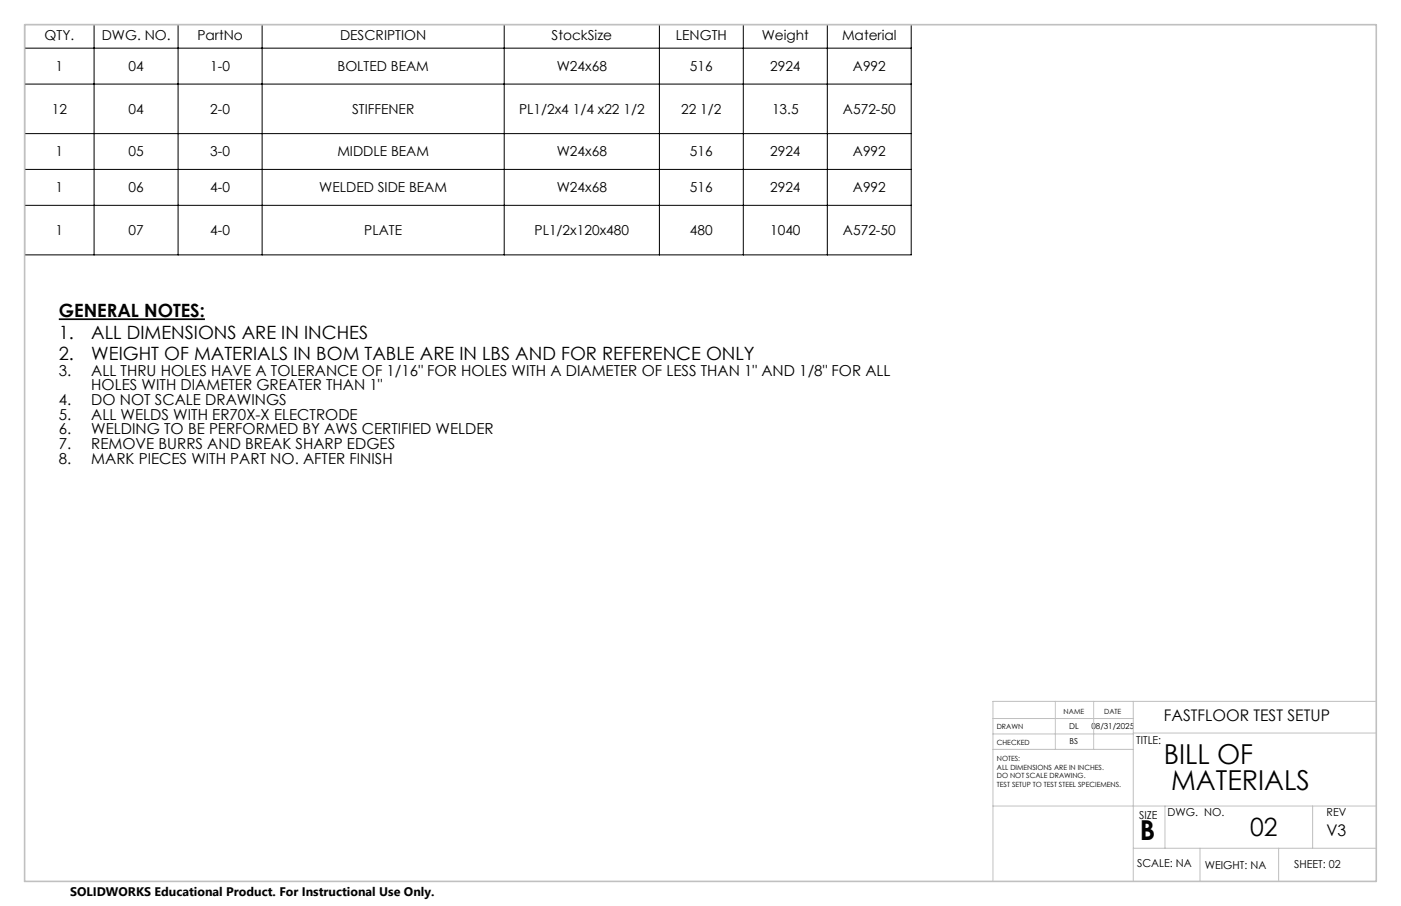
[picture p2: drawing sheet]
<svg xmlns="http://www.w3.org/2000/svg" width="432mm" height="279mm" viewBox="0 0 432 279" stroke-linecap="round" stroke-linejoin="round" font-family="sans-serif">
<defs><g id="words">
<g font-size="8.5">
<text x="358.7" y="235.6">BILL OF</text>
<text x="361" y="243.7">MATERIALS</text>
<text x="351.3" y="259">B</text>
</g>
<text font-size="7.8" x="385.3" y="257.9">02</text>
<g font-size="5.6">
<text x="18.1" y="97.8">GENERAL NOTES:</text>
<text x="18.1" y="104.5">1.</text>
<text x="28.1" y="104.5">ALL DIMENSIONS ARE IN INCHES</text>
<text x="18.1" y="111.1">2.</text>
<text x="28.1" y="111.1">WEIGHT OF MATERIALS IN BOM TABLE ARE IN LBS AND FOR REFERENCE ONLY</text>
</g>
<g font-size="4.9">
<text x="358.7" y="222.5">FASTFLOOR TEST SETUP</text>
<text x="408.8" y="257.9">V3</text>
</g>
<g font-size="4.7">
<text x="18.1" y="115.9">3.</text>
<text x="28.1" y="115.9">ALL THRU HOLES HAVE A TOLERANCE OF 1/16&quot; FOR HOLES WITH A DIAMETER OF LESS THAN 1&quot; AND 1/8&quot; FOR ALL</text>
<text x="18.1" y="124.9">4.</text>
<text x="28.1" y="120.4">HOLES WITH DIAMETER GREATER THAN 1&quot;</text>
<text x="28.1" y="124.9">DO NOT SCALE DRAWINGS</text>
<text x="18.1" y="129.4">5.</text>
<text x="28.1" y="129.4">ALL WELDS WITH ER70X-X ELECTRODE</text>
<text x="18.1" y="134">6.</text>
<text x="28.1" y="134">WELDING TO BE PERFORMED BY AWS CERTIFIED WELDER</text>
<text x="18.1" y="138.5">7.</text>
<text x="18.1" y="143">8.</text>
<text x="28.1" y="138.5">REMOVE BURRS AND BREAK SHARP EDGES</text>
<text x="28.1" y="143">MARK PIECES WITH PART NO. AFTER FINISH</text>
</g>
<g font-size="4.2">
<text x="13.7" y="12.3">QTY.</text>
<text x="31.4" y="12.3">DWG. NO.</text>
<text x="60.8" y="12.3">PartNo</text>
<text x="104.8" y="12.3">DESCRIPTION</text>
<text x="170" y="12.3">StockSize</text>
<text x="208.3" y="12.3">LENGTH</text>
<text x="234.8" y="12.3">Weight</text>
<text x="259.5" y="12.3">Material</text>
<text x="17.1" y="21.9">1</text>
<text x="39.6" y="21.9">04</text>
<text x="64.8" y="21.9">1-0</text>
<text x="104" y="21.9">BOLTED BEAM</text>
<text x="171.6" y="21.9">W24x68</text>
<text x="212.7" y="21.9">516</text>
<text x="237.4" y="21.9">2924</text>
<text x="262.9" y="21.9">A992</text>
<text x="16" y="35.1">12</text>
<text x="39.6" y="35.1">04</text>
<text x="64.8" y="35.1">2-0</text>
<text x="108.5" y="35.1">STIFFENER</text>
<text x="160" y="35.1">PL1/2x4 1/4 x22 1/2</text>
<text x="210" y="35.1">22 1/2</text>
<text x="238" y="35.1">13.5</text>
<text x="259.8" y="35.1">A572-50</text>
<text x="17.1" y="48.2">1</text>
<text x="39.6" y="48.2">05</text>
<text x="64.8" y="48.2">3-0</text>
<text x="104" y="48.2">MIDDLE BEAM</text>
<text x="171.6" y="48.2">W24x68</text>
<text x="212.7" y="48.2">516</text>
<text x="237.4" y="48.2">2924</text>
<text x="262.9" y="48.2">A992</text>
<text x="17.1" y="59.3">1</text>
<text x="39.6" y="59.3">06</text>
<text x="64.8" y="59.3">4-0</text>
<text x="98.4" y="59.3">WELDED SIDE BEAM</text>
<text x="171.6" y="59.3">W24x68</text>
<text x="212.7" y="59.3">516</text>
<text x="237.4" y="59.3">2924</text>
<text x="262.9" y="59.3">A992</text>
<text x="17.1" y="72.5">1</text>
<text x="39.6" y="72.5">07</text>
<text x="64.8" y="72.5">4-0</text>
<text x="112.3" y="72.5">PLATE</text>
<text x="164.8" y="72.5">PL1/2x120x480</text>
<text x="212.7" y="72.5">480</text>
<text x="237.4" y="72.5">1040</text>
<text x="259.8" y="72.5">A572-50</text>
</g>
<text font-size="3.8" x="21.6" y="276.3">SOLIDWORKS Educational Product. For Instructional Use Only.</text>
<g font-size="3.4">
<text x="350.2" y="229.5">TITLE:</text>
<text x="359.9" y="251.6">DWG. NO.</text>
<text x="408.9" y="251.7">REV</text>
<text x="351.1" y="252.5">SIZE</text>
<text x="350.4" y="267.5">SCALE: NA</text>
<text x="371.3" y="268">WEIGHT: NA</text>
<text x="398.8" y="267.8">SHEET: 02</text>
</g>
<g font-size="2.5">
<text x="329.5" y="224.8">DL</text>
<text x="336.4" y="224.9">08/31/2025</text>
<text x="329.6" y="229.6">BS</text>
</g>
<g font-size="2.2">
<text x="327.8" y="220.1">NAME</text>
<text x="340.3" y="220.2">DATE</text>
<text x="307.2" y="224.9">DRAWN</text>
<text x="307.3" y="229.8">CHECKED</text>
<text x="307.3" y="234.8">NOTES:</text>
<text x="307.3" y="237.4">ALL DIMENSIONS ARE IN INCHES.</text>
<text x="307.3" y="240.1">DO NOT SCALE DRAWING.</text>
<text x="307.3" y="242.7">TEST SETUP TO TEST STEEL SPECIEMENS.</text>
</g>
</g></defs>
<path d="M18.1 98.4h45.1" fill="none" stroke="#000" stroke-width=".53"/>
<g fill="none" stroke="#000" stroke-width=".31">
<path d="M7.6 7.5h273.2v71.1h-273.2zM7.6 14.9h273.2M29 7.5v71.1M54.9 7.5v71.1M80.8 7.5v71.1M155.4 7.5v71.1M203.2 7.5v71.1M229.1 7.5v71.1M255 7.5v71.1M7.6 25.9h273.2M7.6 41.2h273.2M7.6 52.2h273.2"/>
<path d="M7.6 63.3h273.2"/>
</g>
<g fill="none" stroke="#c0c0c0" stroke-width=".31">
<path d="M325.3 216.3v14.8M337.1 216.3v14.8M349.3 216.3v55.5M424.2 216.3h-118.2v55.5M306 231.1h43.3M306 226.3h43.3M306 221.6h43.3M349.3 226.1h74.9M306 248.6h118.2M359.1 248.6v13M404.6 248.6v13M349.3 261.6h74.9"/>
<path d="M369.9 261.6v10.2M394.1 261.6v10.2"/>
</g>
<path d="M7.6 7.6h416.6v264.2h-416.6z" fill="none" stroke="#c0c0c0" stroke-width=".5"/>
<use href="#words"/>
</svg>
